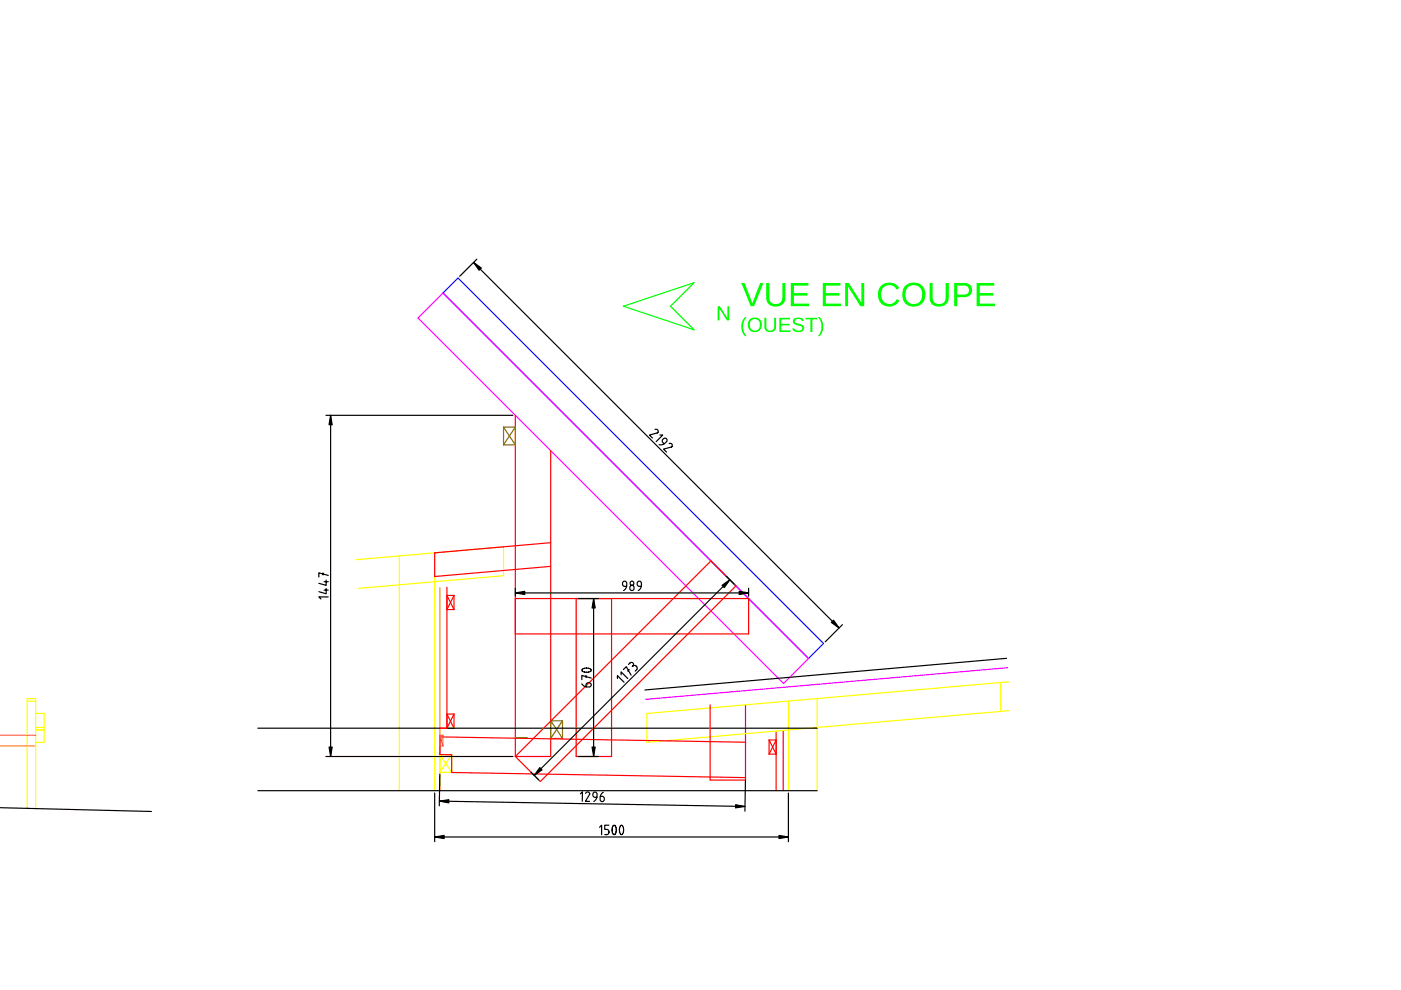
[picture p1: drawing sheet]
<svg xmlns="http://www.w3.org/2000/svg" width="297mm" height="210mm" viewBox="0 0 297 210" stroke-linecap="round" stroke-linejoin="round" font-family="sans-serif">
<g fill="none" stroke="#ff0" stroke-width=".25">
<path d="M84.7 117.9v49.7M92.2 117.2v50.4M106.8 115.9l-31.3 2.8M106.8 122.1l-30.8 2.6M5.8 148.6h1.8M7.6 151.3h1.8v6.1h-1.8M7.6 154.8h1.8M7.6 154.2h1.8M93.3 160v3.7M93.3 160l2.5 3.7M93.3 160h2.5M167.2 148.6v19"/>
<path d="M173.3 148.1v19.5M212.2 144.7v6.1M213.9 144.6l-76.7 6.7v6.1l76.7-6.7M5.8 171.4v-23.3h1.8v23.3M93.3 163.7h2.5M95.8 160l-2.5 3.7M95.8 160v3.7"/>
</g>
<g fill="none" stroke="#f00" stroke-width=".25">
<path d="M109.3 88.1v72.3h7.5v-64.8M94.8 124.5v29.9M96.3 126.2v3M96.3 126.2l-1.5 3h1.5M96.3 126.2h-1.5l1.5 3M122.2 126.9v33.5h7.5v-33.5M94.8 154.4h1.5M96.3 151.4h-1.5l1.5 3M96.3 151.4l-1.5 3M96.3 151.4v3M158.1 149.4v16M163.1 156.9l1.5 3h-1.5"/>
<path d="M163.1 156.9h1.5l-1.5 3M163.1 156.9v3M164.6 155v12.6M166.1 154.9v12.7"/>
</g>
<path d="M93.3 124.6v43" fill="none" stroke="#ff7f00" stroke-width=".25"/>
<path d="M97.1 58.9l77.5 77.5-3.2 3.2-77.5-77.5z" fill="none" stroke="#00f" stroke-width=".25"/>
<path d="M93.9 62.1l77.5 77.5-5.3 5.3-77.5-77.5zM213.6 141.6l-76.7 6.7" fill="none" stroke="#f0f" stroke-width=".25"/>
<path d="M213.4 139.6l-76.7 6.7M0 171.2l32.1 .9M54.7 167.6h118.6" fill="none" stroke="#000" stroke-width=".25"/>
<g fill="none" stroke="#808000" stroke-width=".25">
<path d="M106.8 90.6h2.5M106.8 94.3h2.5M106.8 90.6l2.5 3.7M106.8 90.6v3.7M109.3 90.6v3.7M109.3 90.6l-2.5 3.7M145.6 126.9h2.5M109.3 156.4h2.5M116.8 152.8h2.5M116.8 156.6h2.5M116.8 152.8l2.5 3.8M116.8 152.8v3.8"/>
<path d="M119.3 152.8v3.8M119.3 152.8l-2.5 3.8"/>
</g>
<path d="M132.2 64.9l15-5-5 5 5 5z" fill="none" stroke="#0f0" stroke-width=".25"/>
<g fill="#0f0">
<path d="M152.2 64.9h.4l1.7 2.6-.1-2.6h.4v3h-.5l-1.6-2.5v2.5h-.3z"/>
<path d="M157.2 60h.7l1.6 4.3 1.7-4.3h.7l-2 4.9h-.7zM162.5 60h.6v3.1a1.37 1.37 0 0 0 1.4 1.4 1.37 1.37 0 0 0 1.4-1.5v-3h.6v3.1a2.06 2.06 0 0 1-1.8 1.9 2.06 2.06 0 0 1-2.2-1.6zM167.7 60h3.7v.5h-3.1v1.6h2.9v.6h-2.9v1.7h3.2v.5h-3.8zM174.4 60h3.8v.5h-3.1v1.6h2.9v.6h-2.9v1.7h3.2v.5h-3.9zM179.2 60h.8l2.7 4.2-.1-4.2h.6v4.9h-.8l-2.6-4.2v4.2h-.6zM186.8 60.6a2.5 2.5 0 0 1 3.8 .5l-.6 .3a1.73 1.73 0 0 0-2.2-.8 1.73 1.73 0 0 0-1 2.1 1.72 1.72 0 0 0 1.4 1.7 1.72 1.72 0 0 0 1.9-1l.6 .3a2.45 2.45 0 0 1-3.2 1.1 2.45 2.45 0 0 1-1.3-3.2zM191.9 60.6a2.54 2.54 0 0 1 3.3-.3 2.54 2.54 0 0 1 .8 3.2 2.51 2.51 0 0 1-3.3 1.3 2.51 2.51 0 0 1-1.2-3.4zM192.4 61a2.08 2.08 0 0 0 1.3 3.5 1.88 1.88 0 0 0 1.8-2.6 1.77 1.77 0 0 0-1.3-1.4 1.77 1.77 0 0 0-1.8 .5zM197.1 60h.7v3.1a1.37 1.37 0 0 0 1.3 1.4 1.37 1.37 0 0 0 1.4-1.5v-3h.7v3.1a2.06 2.06 0 0 1-1.9 1.9 2.06 2.06 0 0 1-2.2-1.6zM202.3 60h2.1a1.52 1.52 0 0 1 1.7 1.5 1.52 1.52 0 0 1-1.7 1.5h-1.4v1.9h-.7zM203 60.5v2a2.77 2.77 0 0 0 2.2-.3 1 1 0 0 0 .1-1.1 1 1 0 0 0-1-.6zM207.1 60h3.7v.5h-3.1v1.6h2.9v.6h-2.9v1.7h3.3v.5h-3.9z"/>
<path d="M157.9 67.2h.4a3.1 3.1 0 0 0 0 4.1h-.4a3 3 0 0 1 0-4.1zM158.9 67.7a1.52 1.52 0 0 1 2.3 .2 1.52 1.52 0 0 1-.4 2.2 1.52 1.52 0 0 1-2.2-.6 1.86 1.86 0 0 1 .3-1.8zM159.2 68a1.21 1.21 0 0 0-.1 1.6 1.21 1.21 0 0 0 1.6 .3 1.2 1.2 0 0 0 .3-1.7 1.2 1.2 0 0 0-1.8-.2zM162.1 67.4h.4v1.9a.83 .83 0 0 0 .8 .8 .83 .83 0 0 0 .8-.9v-1.8h.4v1.8a1.24 1.24 0 0 1-1.2 1.2 1.24 1.24 0 0 1-1.2-1.1zM165.2 67.4h2.3v.3h-1.9v1h1.8v.3h-1.8v1h2v.4h-2.4zM168.3 67.6l.8-.3a1.08 1.08 0 0 1 1.3 .7l-.4 .1a.84 .84 0 0 0-.7-.5 .84 .84 0 0 0-.8 .5 1.87 1.87 0 0 0 1.5 .7 .84 .84 0 0 1 .5 1.1 .84 .84 0 0 1-1 .5l-1.1-.2-.4-.5 .4-.1a.96 .96 0 0 0 .8 .5 .96 .96 0 0 0 .9-.5 1.73 1.73 0 0 0-1.4-.7l-.1-.1a.73 .73 0 0 1-.3-1.2zM170.8 67.4h2.5v.3h-1.1v2.7h-.4v-2.7h-1zM173.4 67.2h.4a3 3 0 0 1 0 4.1h-.4a3.1 3.1 0 0 0 0-4.1z"/>
</g>
<g fill="none" stroke="#000" stroke-width=".25">
<path d="M100.4 55.6l77.5 77.5M101.1 54.9l-3.6 3.7M69.1 88.1h39.7M70.1 88.1v72.3M138.9 91.1a.43 .43 0 0 1 .6 .1 .43 .43 0 0 1-.2 .6l-1.6 .4 .6 .7M139.9 92.2h.6l-1.4 1.4M140.8 94.1l-.3-.3a.51 .51 0 0 1-.1-.7 .51 .51 0 0 1 .7-.1 .51 .51 0 0 1 .2 .6 1.46 1.46 0 0 1-1.6 .7M141.9 94.1a.43 .43 0 0 1 .6 .1 .43 .43 0 0 1-.2 .6l-1.6 .4 .6 .6M68.5 121.4v.5M68.7 125.1h.9M68.7 123.3h.9M69.2 124.8v1.1l-1.6-.5"/>
<path d="M69.2 123v1.1l-1.6-.4M69.6 126.6h-2l.4 .4M69.6 122l-2-.6v.9M109.3 124.7v1.7M109.3 125.7h49.4M122.7 126.9h4.2M125.9 126.9v33.5M132.9 124.3h-.5a.51 .51 0 0 1-.5-.4 .51 .51 0 0 1 .4-.6 .51 .51 0 0 1 .6 .4 1.46 1.46 0 0 1-.7 1.5M136 124.3h-.5a.51 .51 0 0 1-.5-.4 .51 .51 0 0 1 .4-.6 .51 .51 0 0 1 .6 .4 1.46 1.46 0 0 1-.7 1.5M154 122.2l1.7 1.7M154.7 122.9l-41.4 41.5M158.7 124.7v1.7"/>
<path d="M178.6 132.4l-3.6 3.7M54.7 154.4h118.6M123.4 145a1.38 1.38 0 0 0 1.9 .4 .54 .54 0 0 0-.4-.6 .54 .54 0 0 0-.7 .4v.4M123.5 141.9l1.1-.2 .5 .1 .3 .3-.4 .4h-.9l-.6-.2-.1-.2zM124.2 143.2v.5M125.4 143.8l-2-.6v.9M130.9 143.9v-.7l1.4 1.4M131.7 143.1v-.7l1.4 1.5M132.2 142l.6-.7 1 1.9M133.3 140.9l.3-.3a.44 .44 0 0 1 .6 0 .44 .44 0 0 1 0 .6M133.4 142l-.3 .3M134.2 141.2a.57 .57 0 0 1 .7 .1 .57 .57 0 0 1 .1 .7l-.3 .3"/>
<path d="M134.2 141.2l-.2 .1M69.1 160.4h39.7M92.2 168.1v10.4M92.2 177.5h75M93.2 169.9l64.8 1.1M93.3 164.2l-.2 6.7M112.6 163.7l1.6 1.6M122.7 160.4h4.2M123 168.3l.5-.4v2M124.2 168.2a.43 .43 0 0 1 .5-.3 .43 .43 0 0 1 .3 .5l-.9 1.5h.9M126.6 169.1l-.5-.1a.51 .51 0 0 1-.5-.4 .51 .51 0 0 1 .4-.6 .51 .51 0 0 1 .6 .4 1.46 1.46 0 0 1-.7 1.5M127.1 175.4l.4-.4v2"/>
<path d="M127.9 168a1.38 1.38 0 0 0-.5 1.9 .54 .54 0 0 0 .7-.4 .54 .54 0 0 0-.4-.7h-.4M129.1 175h-.9v.9h.5a.57 .57 0 0 1 .4 .5 .57 .57 0 0 1-.4 .6h-.5M130 175.1l.2-.1 .2 .1 .2 .6v.9l-.4 .4-.3-.3-.1-.5zM131.6 175.1l.2-.1 .2 .1 .2 .6-.1 .9-.3 .4-.3-.3-.2-.5zM158.1 165.4l-.2 6.6M167.2 168.1v10.4"/>
<circle cx="134" cy="123.7" r=".42"/>
<circle cx="134" cy="124.7" r=".51"/>
</g>
<path d="M116.8 115.1l-24.6 2.1v5l24.6-2.1M109.3 126.9h49.4v7.5h-49.4zM93.3 154.4h1.5M150.6 149.4v16h7.5M158.1 157.4l-64.8-1.2v3.8h2.5v3.8l62.3 1.1M109.3 160.4l41.4-41.5 5.3 5.3-41.4 41.5z" fill="none" stroke="#f00" stroke-width=".25"/>
<path d="M0 155.9h7.6M0 158.1h7.6M93.3 155.9h.6M93.3 158.1h.6M93.3 155.9l.6 2.2M93.3 155.9v2.2M93.9 155.9v2.2M93.9 155.9l-.6 2.2" fill="none" stroke="#ff7f00" stroke-width=".25"/>
<path d="M106.8 115.9v6.2" fill="none" stroke="#ff0" stroke-width=".25"/>
<g fill="#000">
<path d="M100.4 55.6l1.7 1.2-.5 .5zM70.1 88.1l.3 2h-.6zM109.3 125.7l2-.3v.6zM125.9 126.9l.3 2h-.7zM153.1 124.1l1.6-1.2-1.1 1.7zM156.7 125.4l2 .3-2 .3zM176.3 132l.4-.5 1.2 1.6zM69.8 158.4h.6l-.3 2zM92.2 177.5l2-.4v.7zM93.2 169.9l2-.3-.1 .6zM114.4 162.8l.5 .4-1.6 1.2zM125.5 158.4h.7l-.3 2z"/>
<path d="M156 170.6l2 .4-2.1 .3zM165.2 177.1l2 .4-2 .3z"/>
</g>
<g fill="#000" stroke="#000" stroke-width=".25">
<path d="M100.4 55.6l1.7 1.2-.5 .5zM70.1 88.1l.3 2h-.6zM109.3 125.7l2-.3v.6zM125.9 126.9l.3 2h-.7zM153.1 124.1l1.6-1.2-1.1 1.7zM156.7 125.4l2 .3-2 .3zM176.3 132l.4-.5 1.2 1.6zM69.8 158.4h.6l-.3 2zM92.2 177.5l2-.4v.7zM93.2 169.9l2-.3-.1 .6zM114.4 162.8l.5 .4-1.6 1.2zM125.5 158.4h.7l-.3 2z"/>
<path d="M156 170.6l2 .4-2.1 .3zM165.2 177.1l2 .4-2 .3z"/>
</g>
</svg>
